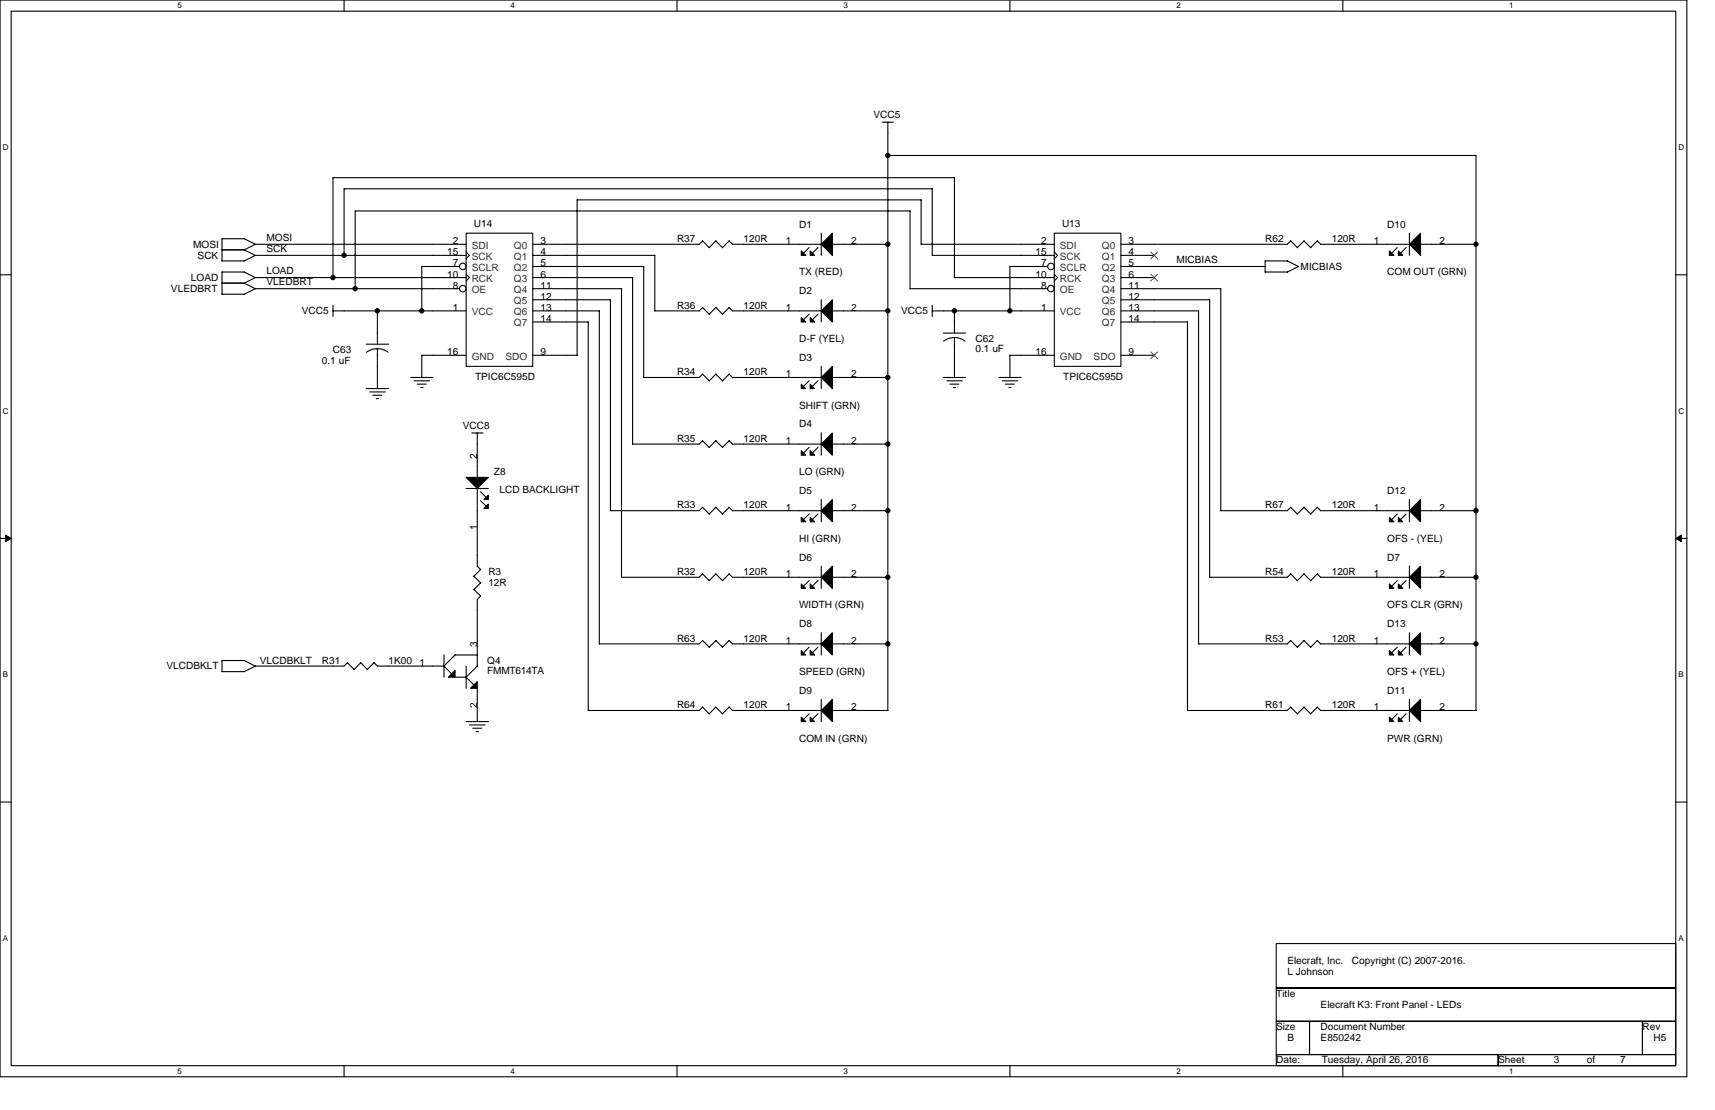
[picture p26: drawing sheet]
<svg xmlns="http://www.w3.org/2000/svg" width="432mm" height="279mm" viewBox="0 0 432 279" stroke-linecap="round" stroke-linejoin="round" font-family="sans-serif">
<defs><g id="words">
<g font-size="2.5">
<text x="219.9" y="29.7">VCC5</text>
<text x="119.3" y="57">U14</text>
<text x="201.2" y="57.3">D1</text>
<text x="267.4" y="57">U13</text>
<text x="349.3" y="57.3">D10</text>
<text x="48.6" y="62.3">MOSI</text>
<text x="49.8" y="65.1">SCK</text>
<text x="67.1" y="60.7">MOSI</text>
<text x="67.1" y="63.5">SCK</text>
<text x="112.6" y="64.3">15</text>
<text x="114" y="61.5">2</text>
<text x="136.1" y="61.5">3</text>
<text x="136.1" y="64.3">4</text>
<text x="170.5" y="60.9">R37</text>
<text x="187.2" y="60.9">120R</text>
<text x="197.8" y="61.5">1</text>
<text x="214.3" y="61.5">2</text>
<text x="260.7" y="64.3">15</text>
<text x="262.1" y="61.5">2</text>
<text x="284.2" y="61.5">3</text>
<text x="284.2" y="64.3">4</text>
<text x="318.5" y="60.9">R62</text>
<text x="335.3" y="60.9">120R</text>
<text x="345.9" y="61.5">1</text>
<text x="362.4" y="61.5">2</text>
<text x="48.1" y="70.7">LOAD</text>
<text x="67.1" y="69">LOAD</text>
<text x="67.1" y="71.8">VLEDBRT</text>
<text x="112.6" y="69.8">10</text>
<text x="114" y="67.1">7</text>
<text x="136.1" y="67.1">5</text>
<text x="136.1" y="69.8">6</text>
<text x="201.2" y="69.3">TX (RED)</text>
<text x="260.7" y="69.8">10</text>
<text x="262.1" y="67.1">7</text>
<text x="284.2" y="67.1">5</text>
<text x="284.2" y="69.8">6</text>
<text x="296.2" y="66.3">MICBIAS</text>
<text x="327.5" y="67.9">MICBIAS</text>
<text x="349.3" y="69.3">COM OUT (GRN)</text>
<text x="43.1" y="73.5">VLEDBRT</text>
<text x="114" y="72.6">8</text>
<text x="136.1" y="72.6">11</text>
<text x="136.1" y="75.4">12</text>
<text x="170.5" y="77.7">R36</text>
<text x="187.2" y="77.7">120R</text>
<text x="201.2" y="74.1">D2</text>
<text x="262.1" y="72.6">8</text>
<text x="284.2" y="72.6">11</text>
<text x="284.2" y="75.4">12</text>
<text x="76" y="79.1">VCC5</text>
<text x="114" y="78.2">1</text>
<text x="136.1" y="78.2">13</text>
<text x="136.1" y="81">14</text>
<text x="197.8" y="78.2">1</text>
<text x="214.3" y="78.2">2</text>
<text x="226.9" y="79.1">VCC5</text>
<text x="262.1" y="78.2">1</text>
<text x="284.2" y="78.2">13</text>
<text x="284.2" y="81">14</text>
<text x="83.8" y="88.9">C63</text>
<text x="112.6" y="89.4">16</text>
<text x="136.1" y="89.4">9</text>
<text x="201.2" y="86.1">D-F (YEL)</text>
<text x="245.6" y="86.1">C62</text>
<text x="245.6" y="88.6">0.1 uF</text>
<text x="260.7" y="89.4">16</text>
<text x="284.2" y="89.4">9</text>
<text x="81" y="91.7">0.1 uF</text>
<text x="119.6" y="95.6">TPIC6C595D</text>
<text x="170.5" y="94.5">R34</text>
<text x="187.2" y="94.5">120R</text>
<text x="197.8" y="95">1</text>
<text x="201.2" y="90.8">D3</text>
<text x="214.3" y="95">2</text>
<text x="267.7" y="95.6">TPIC6C595D</text>
<text x="116.5" y="107.9">VCC8</text>
<text x="201.2" y="102.8">SHIFT (GRN)</text>
<text x="201.2" y="107.6">D4</text>
<text x="170.5" y="111.2">R35</text>
<text x="187.2" y="111.2">120R</text>
<text x="197.8" y="111.8">1</text>
<text x="214.3" y="111.8">2</text>
<text x="120.1" y="115.4" transform="rotate(-90 120.1 115.4)">2</text>
<text x="124.4" y="119.6">Z8</text>
<text x="201.2" y="119.6">LO (GRN)</text>
<text x="125.8" y="124.1">LCD BACKLIGHT</text>
<text x="201.2" y="124.4">D5</text>
<text x="349.3" y="124.4">D12</text>
<text x="170.5" y="128">R33</text>
<text x="187.2" y="128">120R</text>
<text x="197.8" y="128.5">1</text>
<text x="214.3" y="128.5">2</text>
<text x="318.5" y="128">R67</text>
<text x="335.3" y="128">120R</text>
<text x="345.9" y="128.5">1</text>
<text x="362.4" y="128.5">2</text>
<text x="120.1" y="133.4" transform="rotate(-90 120.1 133.4)">1</text>
<text x="201.2" y="136.4">HI (GRN)</text>
<text x="349.3" y="136.4">OFS - (YEL)</text>
<text x="201.2" y="141.1">D6</text>
<text x="349.3" y="141.1">D7</text>
<text x="123" y="144.8">R3</text>
<text x="123" y="147.6">12R</text>
<text x="170.5" y="144.8">R32</text>
<text x="187.2" y="144.8">120R</text>
<text x="197.8" y="145.3">1</text>
<text x="214.3" y="145.3">2</text>
<text x="318.5" y="144.8">R54</text>
<text x="335.3" y="144.8">120R</text>
<text x="345.9" y="145.3">1</text>
<text x="362.4" y="145.3">2</text>
<text x="201.2" y="153.1">WIDTH (GRN)</text>
<text x="349.3" y="153.1">OFS CLR (GRN)</text>
<text x="170.5" y="161.5">R63</text>
<text x="187.2" y="161.5">120R</text>
<text x="201.2" y="157.9">D8</text>
<text x="318.5" y="161.5">R53</text>
<text x="335.3" y="161.5">120R</text>
<text x="349.3" y="157.9">D13</text>
<text x="65.4" y="167.1">VLCDBKLT</text>
<text x="81" y="167.1">R31</text>
<text x="97.8" y="167.1">1K00</text>
<text x="105.6" y="167.6">1</text>
<text x="120.1" y="162.9" transform="rotate(-90 120.1 162.9)">3</text>
<text x="122.7" y="167.1">Q4</text>
<text x="197.8" y="162.1">1</text>
<text x="214.3" y="162.1">2</text>
<text x="345.9" y="162.1">1</text>
<text x="362.4" y="162.1">2</text>
<text x="41.9" y="168.5">VLCDBKLT</text>
<text x="122.7" y="169.6">FMMT614TA</text>
<text x="201.2" y="169.9">SPEED (GRN)</text>
<text x="349.3" y="169.9">OFS + (YEL)</text>
<text x="120.1" y="178.1" transform="rotate(-90 120.1 178.1)">2</text>
<text x="170.5" y="178.3">R64</text>
<text x="187.2" y="178.3">120R</text>
<text x="197.8" y="178.8">1</text>
<text x="201.2" y="174.6">D9</text>
<text x="214.3" y="178.8">2</text>
<text x="318.5" y="178.3">R61</text>
<text x="335.3" y="178.3">120R</text>
<text x="345.9" y="178.8">1</text>
<text x="349.3" y="174.6">D11</text>
<text x="362.4" y="178.8">2</text>
<text x="201.2" y="186.7">COM IN (GRN)</text>
<text x="349.3" y="186.7">PWR (GRN)</text>
<text x="324.1" y="242.5">Elecraft, Inc.</text>
<text x="324.1" y="245.3">L Johnson</text>
<text x="340.4" y="242.5">Copyright (C) 2007-2016.</text>
<text x="321.3" y="250.9">Title</text>
<text x="332.5" y="253.7">Elecraft K3: Front Panel - LEDs</text>
<text x="321.3" y="259.3">Size</text>
<text x="324.1" y="262.1">B</text>
<text x="332.5" y="259.3">Document Number</text>
<text x="332.5" y="262.1">E850242</text>
<text x="413.5" y="259.3">Rev</text>
<text x="416.3" y="262.1">H5</text>
<text x="321.3" y="267.7">Date:</text>
<text x="332.8" y="267.7">Tuesday, April 26, 2016</text>
<text x="377.2" y="267.7">Sheet</text>
<text x="391.2" y="267.7">3</text>
<text x="399.6" y="267.7">of</text>
<text x="407.9" y="267.7">7</text>
</g>
<g font-size="2.5" fill="#333">
<text x="118.8" y="62.6">SDI</text>
<text x="118.8" y="65.4">SCK</text>
<text x="129.4" y="62.6">Q0</text>
<text x="129.4" y="65.4">Q1</text>
<text x="266.8" y="62.6">SDI</text>
<text x="266.8" y="65.4">SCK</text>
<text x="277.5" y="62.6">Q0</text>
<text x="277.5" y="65.4">Q1</text>
<text x="118.8" y="68.2">SCLR</text>
<text x="118.8" y="71">RCK</text>
<text x="129.4" y="68.2">Q2</text>
<text x="129.4" y="71">Q3</text>
<text x="266.8" y="68.2">SCLR</text>
<text x="266.8" y="71">RCK</text>
<text x="277.5" y="68.2">Q2</text>
<text x="277.5" y="71">Q3</text>
<text x="118.8" y="73.8">OE</text>
<text x="129.4" y="73.8">Q4</text>
<text x="129.4" y="76.6">Q5</text>
<text x="266.8" y="73.8">OE</text>
<text x="277.5" y="73.8">Q4</text>
<text x="277.5" y="76.6">Q5</text>
<text x="118.8" y="79.4">VCC</text>
<text x="129.4" y="79.4">Q6</text>
<text x="129.4" y="82.2">Q7</text>
<text x="266.8" y="79.4">VCC</text>
<text x="277.5" y="79.4">Q6</text>
<text x="277.5" y="82.2">Q7</text>
<text x="118.8" y="90.5">GND</text>
<text x="127.3" y="90.6">SDO</text>
<text x="266.8" y="90.5">GND</text>
<text x="275.4" y="90.6">SDO</text>
</g>
<g font-size="2">
<text x="44.7" y="2.1">5</text>
<text x="128.5" y="2.1">4</text>
<text x="212.4" y="2.1">3</text>
<text x="296.2" y="2.1">2</text>
<text x="380" y="2.1">1</text>
<text x=".7" y="37.8">D</text>
<text x="422.6" y="37.8">D</text>
<text x=".7" y="104.1">C</text>
<text x="422.6" y="104.1">C</text>
<text x=".7" y="170.5">B</text>
<text x="422.6" y="170.5">B</text>
<text x=".7" y="236.9">A</text>
<text x="422.6" y="236.9">A</text>
<text x="44.7" y="270.3">5</text>
<text x="128.5" y="270.3">4</text>
<text x="212.4" y="270.3">3</text>
<text x="296.2" y="270.3">2</text>
<text x="380" y="270.3">1</text>
</g>
</g></defs>
<path d="M0 0h424.7v271h-424.7zM2.8 2.8h419.1v265.4h-419.1z" fill="none" stroke="#000" stroke-width=".28"/>
<g fill="#fff">
<path d="M44.7 .3h1.1v2.2h-1.1z"/>
<path d="M44.7 268.5h1.1v2.3h-1.1z"/>
</g>
<path d="M86.6 0v2.8M86.6 268.2v2.8" fill="none" stroke="#000" stroke-width=".28"/>
<g fill="#fff">
<path d="M128.5 .3h1.2v2.2h-1.2z"/>
<path d="M128.5 268.5h1.2v2.3h-1.2z"/>
</g>
<path d="M170.5 0v2.8M170.5 268.2v2.8" fill="none" stroke="#000" stroke-width=".28"/>
<g fill="#fff">
<path d="M212.4 .3h1.1v2.2h-1.1z"/>
<path d="M212.4 268.5h1.1v2.3h-1.1z"/>
</g>
<path d="M254.3 0v2.8M254.3 268.2v2.8" fill="none" stroke="#000" stroke-width=".28"/>
<g fill="#fff">
<path d="M296.2 .3h1.1v2.2h-1.1z"/>
<path d="M296.2 268.5h1.1v2.3h-1.1z"/>
</g>
<path d="M338.1 0v2.8M338.1 268.2v2.8" fill="none" stroke="#000" stroke-width=".28"/>
<g fill="#fff">
<path d="M380 .3h1.1v2.2h-1.1z"/>
<path d="M380 268.5h1.1v2.3h-1.1z"/>
<path d="M.7 36h1.5v2.2h-1.5z"/>
<path d="M422.6 36h1.5v2.2h-1.5z"/>
<path d="M.7 102.3h1.5v2.3h-1.5z"/>
<path d="M422.6 102.3h1.5v2.3h-1.5z"/>
</g>
<path d="M0 69.2h2.8M421.9 69.2h2.8" fill="none" stroke="#000" stroke-width=".28"/>
<g fill="#fff">
<path d="M.7 168.7h1.4v2.2h-1.4z"/>
<path d="M422.6 168.7h1.3v2.2h-1.3z"/>
</g>
<path d="M0 135.5h2.8M421.9 135.5h2.8" fill="none" stroke="#000" stroke-width=".28"/>
<path d="M1.4 134.7l1.4 .8-1.4 .8zM421.9 135.5l1.4-.8v1.6z" fill="#000" stroke="#000" stroke-width=".25"/>
<g fill="#fff">
<path d="M.7 235.1h1.4v2.2h-1.4z"/>
<path d="M422.6 235.1h1.4v2.2h-1.4z"/>
</g>
<g fill="none" stroke="#000" stroke-width=".28">
<path d="M222.1 30.8h2.9M223.5 30.8v148.1M223.5 39.1h148.1v139.8M117.4 58.7h16.7v33.5h-16.7zM206.8 58.7v5.6M229.1 53.1v19.6M229.2 53.1h-139.8v19.6M265.5 58.7h16.7v33.5h-16.7zM354.9 58.7v5.6M55.9 62.9h5.6M55.9 71.3h5.6l2.8 1.4M55.9 60.1v5.6h5.6"/>
<path d="M55.9 60.1h5.6l2.8 1.4M61.5 62.9l2.8 1.4M64.3 69.9l-2.8-1.4h-5.6v5.6h5.6l2.8-1.4h51.4M83.8 78.3h33.6M83.8 76.8v2.9M86.6 64.3v-16.8h148.1v16.8M95 78.3v8.3M115.7 67.1h-9.5v11.2M117.4 63.5l.8 .8-.8 .8M117.4 69l.8 .9-.8 .8M117.4 61.5h-53.1l-2.8 1.4M117.4 64.3h-53.1l-2.8 1.4"/>
<path d="M117.4 69.9h-53.1l-2.8 1.4M134.1 67.1h28v27.9h13.9l.9-.9M134.1 78.3h16.8M134.1 64.3h30.8M134.1 69.9h25.2M134.1 72.7h22.4v72.6h19.5l.9-.9M134.1 75.5h19.6v53.1M150.9 78.3v83.8h25.1l.9-.9M159.3 69.9v41.9h16.7l.9-.9M164.9 64.3v14M176.9 60.6l1.7 1.8M176.9 77.4l-.9 .9h-11.1"/>
<path d="M176.9 60.6l-.9 .9h-41.9M180.2 60.6l1.7 1.8M180.3 60.6l-1.7 1.7M180.3 77.4l-1.7 1.7-1.7-1.7M183.6 77.4l.8 .9M183.6 77.4l-1.7 1.7-1.7-1.7M184.4 78.3h22.4M203.7 62.3l-1.4 1.4M203.7 79.1l-1.4 1.4M206 62.3l-1.5 1.4M206 79.1l-1.5 1.4M206.8 61.5h-22.4l-.8-.9-1.7 1.7"/>
<path d="M206.8 75.4v5.6M209.5 78.3h14.1M209.5 61.5h14.1M229.1 72.7h34.7M234.7 78.3h30.8M234.7 76.8v2.9M234.7 64.3h30.8M240.3 78.3v5.5M263.8 67.1h-9.5v11.2M265.5 63.5l.8 .8-.8 .8M265.5 69l.8 .9-.8 .8M265.5 69.9h-25.2v-25.2h-156.5v25.2"/>
<path d="M265.5 61.5h-33.6v-11.2h-86.6v39.2l-11.2-.1M282.2 78.3h19.6M282.2 61.5h41.9l.9-.9 1.7 1.8M282.2 64.3h8.4M282.2 67.1h36.4M282.2 69.9h8.4M282.2 72.7h25.2v55.9M282.2 75.5h22.4v69.8h19.5l.9-.9 1.7 1.8M301.8 78.3v83.8h22.3l.9-.9 1.7 1.7M324.1 65.7l2.8 1.4-2.8 1.4h-5.6M324.1 65.7h-5.6v2.8M326.6 62.3l1.7-1.7 1.7 1.8"/>
<path d="M351.8 62.3l-1.4 1.4M354 62.3l-1.4 1.4M354.9 61.5h-22.4l-.8-.9-1.7 1.7M357.6 61.5h14M92.2 97.8h5.6M92.2 86.6h5.6M92.3 88.7l1.3-.7 1.4-.2 1.4 .2 1.3 .7M93.1 98.7h3.9M93.9 99.5h2.2M95 87.8v10M103.4 95h5.6M104.2 95.9h4"/>
<path d="M105.1 96.7h2.2M105.9 97.5h.6M117.4 89.4h-11.2v5.6M134.1 81h14v97.9M180.2 94.2l1.7 1.7 1.7-1.7 .8 .8h22.4M180.3 94.1l-1.7 1.8-1.7-1.7M203.7 95.8l-1.4 1.5M206 95.8l-1.5 1.5M206.8 92.2v5.6M209.5 95h14.1M237.5 95h5.6M237.5 83.8h5.6"/>
<path d="M237.6 85.9l1.3-.7 1.4-.2 1.4 .2 1.3 .7M238.4 95.9h3.9M239.2 96.7h2.2M240 97.5h.6M240.3 85v10M251.5 95h5.6M252.3 95.9h3.9M253.1 96.7h2.3M254 97.5h.6M265.5 89.4h-11.2v5.6M282.2 81h16.8v97.9M282.2 89.4h8.4"/>
<path d="M94.7 100.3h.6M118.8 109h2.8M120.2 109v11.2M176.9 110.9l1.7 1.7M180.2 110.9l1.7 1.7M180.3 110.9l-1.7 1.7M203.7 112.6l-1.4 1.4M206 112.6l-1.5 1.4M206.8 111.8h-22.4l-.8-.9-1.7 1.7M206.8 109v5.6M209.5 111.8h14.1M117.3 123h5.7"/>
<path d="M120.2 123v19.5l.8 .9M121 123.8l1.4 1.4M121 126l1.4 1.4M176.9 127.7l-.9 .8h-22.3M180.3 127.7l-1.7 1.7-1.7-1.7M183.6 127.7l.8 .9M183.6 127.7l-1.7 1.7-1.7-1.7M184.4 128.5h22.4M203.7 129.4l-1.4 1.4M206 129.4l-1.5 1.4M206.8 125.7v5.6M209.5 128.5h14.1"/>
<path d="M325 127.7l1.7 1.7M325 127.7l-.9 .8h-16.7M328.3 127.7l-1.7 1.7M331.7 127.7l.8 .9M331.7 127.7l-1.7 1.7-1.7-1.7M332.5 128.5h22.4M351.8 129.4l-1.4 1.4M354 129.4l-1.4 1.4M354.9 125.7v5.6M357.6 128.5h14M119.3 145l1.7 1.7M119.3 148.4l1.7 1.7"/>
<path d="M120.2 150.9v16.8l-2.9 2.8M121 143.4l-1.7 1.7M121 146.7l-1.7 1.7M121 150.1l-.9 .8M180.2 144.5l1.7 1.7 1.7-1.7 .8 .8h22.4M180.3 144.4l-1.7 1.8-1.7-1.7M203.7 146.1l-1.4 1.5M206 146.1l-1.5 1.5M206.8 142.5v5.6M206.8 159.3v5.6M209.5 145.3h14.1M351.8 146.1l-1.4 1.5"/>
<path d="M354 146.1l-1.4 1.5M354.9 145.3h-22.4l-.8-.9-1.7 1.8-1.7-1.8-1.7 1.8M354.9 142.5v5.6M354.9 159.3v5.6M357.6 145.3h14M64.3 167.7l-2.8-1.4-5.6-.1v2.9h5.6l2.8-1.4h22.3l.9-.9 1.7 1.7M111.8 167.6l1.9 2M111.8 164.9v5.6M114.6 170.5h2.8l1.9 1.9M114.6 164.9h5.6M114.6 164.8l-2.8 2.9h-16.8l-.8-.9-1.7 1.7-1.7-1.7-1.6 1.7M117.4 167.7v5.6"/>
<path d="M120.2 173.2v8.5M176.9 161.2l1.7 1.7M176.9 178l-.9 .8h-27.9M180.2 161.2l1.7 1.7M180.3 178l-1.7 1.7-1.7-1.7M180.3 161.2l-1.7 1.7M183.6 178l.8 .9M183.6 178l-1.7 1.7-1.7-1.7M184.4 178.8h22.4M203.7 162.9l-1.4 1.4M203.7 179.7l-1.4 1.4M206 179.7l-1.5 1.4"/>
<path d="M206 162.9l-1.5 1.4M206.8 176v5.6M206.8 162.1h-22.4l-.8-.9-1.7 1.7M209.5 178.8h14.1M209.5 162.1h14.1M325 178l1.7 1.7M325 178l-.9 .8h-25.1M326.6 162.9l1.7-1.7 1.7 1.7M328.3 178l-1.7 1.7M331.7 178l.8 .9M331.7 178l-1.7 1.7-1.7-1.7M332.5 178.8h22.4"/>
<path d="M351.8 162.9l-1.4 1.4M351.8 179.7l-1.4 1.4M354 162.9l-1.4 1.4M354 179.7l-1.4 1.4M354.9 162.1h-22.4l-.8-.9-1.7 1.7M354.9 176v5.6M357.6 178.8h14M357.6 162.1h14M117.4 181.6h5.6M118.2 182.5h3.9M119 183.3h2.3M119.9 184.1h.6"/>
<path d="M0 201.9h2.8M421.9 201.9h2.8M321.3 237.5h100.6v11.2h-100.6zM321.3 248.7h100.6v8.4h-100.6zM321.3 257.1h8.4v8.4h-8.4zM329.7 257.1h83.8v8.4h-83.8zM413.5 257.1h8.4v8.4h-8.4zM321.3 265.5h55.9v2.7h-55.9zM377.2 265.5h44.7v2.7h-44.7z"/>
<circle cx="116.5" cy="67.1" r=".82"/>
<circle cx="116.5" cy="72.7" r=".82"/>
<circle cx="264.6" cy="67.1" r=".82"/>
<circle cx="264.6" cy="72.7" r=".82"/>
</g>
<g fill="#000" stroke="#000" stroke-width=".28">
<path d="M201.7 63.2l1.2 1.1h-1.2z" fill-rule="evenodd"/>
<path d="M204 63.2l1.1 1.1h-1.1z" fill-rule="evenodd"/>
<path d="M209.6 58.7v5.6l-2.8-2.8z" fill-rule="evenodd"/>
<path d="M349.8 63.2l1.1 1.1h-1.1z" fill-rule="evenodd"/>
<path d="M352.1 63.2l1.1 1.1h-1.1z" fill-rule="evenodd"/>
<path d="M357.7 58.7v5.6l-2.8-2.8z" fill-rule="evenodd"/>
<path d="M201.7 96.7l1.2 1.1h-1.2z" fill-rule="evenodd"/>
<path d="M201.7 79.9l1.2 1.1h-1.2z" fill-rule="evenodd"/>
<path d="M204 96.7l1.1 1.1h-1.1z" fill-rule="evenodd"/>
<path d="M204 79.9l1.1 1.1h-1.1z" fill-rule="evenodd"/>
<path d="M206.8 95l2.8-2.8v5.6z" fill-rule="evenodd"/>
<path d="M209.6 75.5v5.5l-2.8-2.7z" fill-rule="evenodd"/>
<path d="M201.7 113.5l1.2 1.1h-1.2z" fill-rule="evenodd"/>
<path d="M204 113.5l1.1 1.1h-1.1z" fill-rule="evenodd"/>
<path d="M206.8 111.8l2.8-2.8v5.6z" fill-rule="evenodd"/>
<path d="M117.4 120.2h5.6l-2.8 2.8z" fill-rule="evenodd"/>
<path d="M121.8 125.8l1.2-1.2v1.2z" fill-rule="evenodd"/>
<path d="M121.8 128l1.2-1.1v1.1z" fill-rule="evenodd"/>
<path d="M201.7 130.2l1.2 1.1h-1.2z" fill-rule="evenodd"/>
<path d="M204 130.2l1.1 1.1h-1.1z" fill-rule="evenodd"/>
<path d="M209.6 125.8v5.5l-2.8-2.8z" fill-rule="evenodd"/>
<path d="M349.8 130.2l1.1 1.1h-1.1z" fill-rule="evenodd"/>
<path d="M352.1 130.2l1.1 1.1h-1.1z" fill-rule="evenodd"/>
<path d="M357.7 125.8v5.5l-2.8-2.8z" fill-rule="evenodd"/>
<path d="M201.7 147l1.2 1.1h-1.2z" fill-rule="evenodd"/>
<path d="M204 147l1.1 1.1h-1.1z" fill-rule="evenodd"/>
<path d="M206.8 145.3l2.8-2.8v5.6z" fill-rule="evenodd"/>
<path d="M349.8 147l1.1 1.1h-1.1z" fill-rule="evenodd"/>
<path d="M352.1 147l1.1 1.1h-1.1z" fill-rule="evenodd"/>
<path d="M354.9 145.3l2.8-2.8v5.6z" fill-rule="evenodd"/>
<path d="M113.7 169.6l.9-.8v1.7h-1.7z" fill-rule="evenodd"/>
<path d="M119.3 172.4l.9-.8v1.6h-1.7z" fill-rule="evenodd"/>
<path d="M201.7 163.7l1.2 1.2h-1.2z" fill-rule="evenodd"/>
<path d="M204 163.7l1.1 1.2h-1.1z" fill-rule="evenodd"/>
<path d="M209.6 159.3v5.6l-2.8-2.8z" fill-rule="evenodd"/>
<path d="M349.8 163.7l1.1 1.2h-1.1z" fill-rule="evenodd"/>
<path d="M352.1 163.7l1.1 1.2h-1.1z" fill-rule="evenodd"/>
<path d="M357.7 159.3v5.6l-2.8-2.8z" fill-rule="evenodd"/>
<path d="M201.7 180.5l1.2 1.1h-1.2z" fill-rule="evenodd"/>
<path d="M204 180.5l1.1 1.1h-1.1z" fill-rule="evenodd"/>
<path d="M209.6 176v5.6l-2.8-2.8z" fill-rule="evenodd"/>
<path d="M349.8 180.5l1.1 1.1h-1.1z" fill-rule="evenodd"/>
<path d="M352.1 180.5l1.1 1.1h-1.1z" fill-rule="evenodd"/>
<path d="M357.7 176v5.6l-2.8-2.8z" fill-rule="evenodd"/>
<circle cx="223.5" cy="39.1" r=".54"/>
<circle cx="83.8" cy="69.9" r=".54"/>
<circle cx="86.6" cy="64.3" r=".54"/>
<circle cx="89.4" cy="72.7" r=".54"/>
<circle cx="95" cy="78.2" r=".54"/>
<circle cx="106.2" cy="78.2" r=".54"/>
<circle cx="223.5" cy="78.2" r=".54"/>
<circle cx="223.5" cy="61.5" r=".54"/>
<circle cx="240.3" cy="78.2" r=".54"/>
<circle cx="254.3" cy="78.2" r=".54"/>
<circle cx="371.6" cy="61.5" r=".54"/>
<circle cx="223.5" cy="95" r=".54"/>
<circle cx="223.5" cy="111.8" r=".54"/>
<circle cx="223.5" cy="128.5" r=".54"/>
<circle cx="371.6" cy="128.5" r=".54"/>
<circle cx="223.5" cy="145.3" r=".54"/>
<circle cx="371.6" cy="145.3" r=".54"/>
<circle cx="223.5" cy="162.1" r=".54"/>
<circle cx="371.6" cy="162.1" r=".54"/>
</g>
<path d="M289.8 63.4l1.7 1.8M289.8 69l1.7 1.7M291.4 63.4l-1.7 1.8M291.4 69l-1.7 1.7M289.8 88.6l1.7 1.7M291.4 88.6l-1.7 1.7" fill="none" stroke="#4c4c4c" stroke-width=".25"/>
<use href="#words"/>
</svg>
